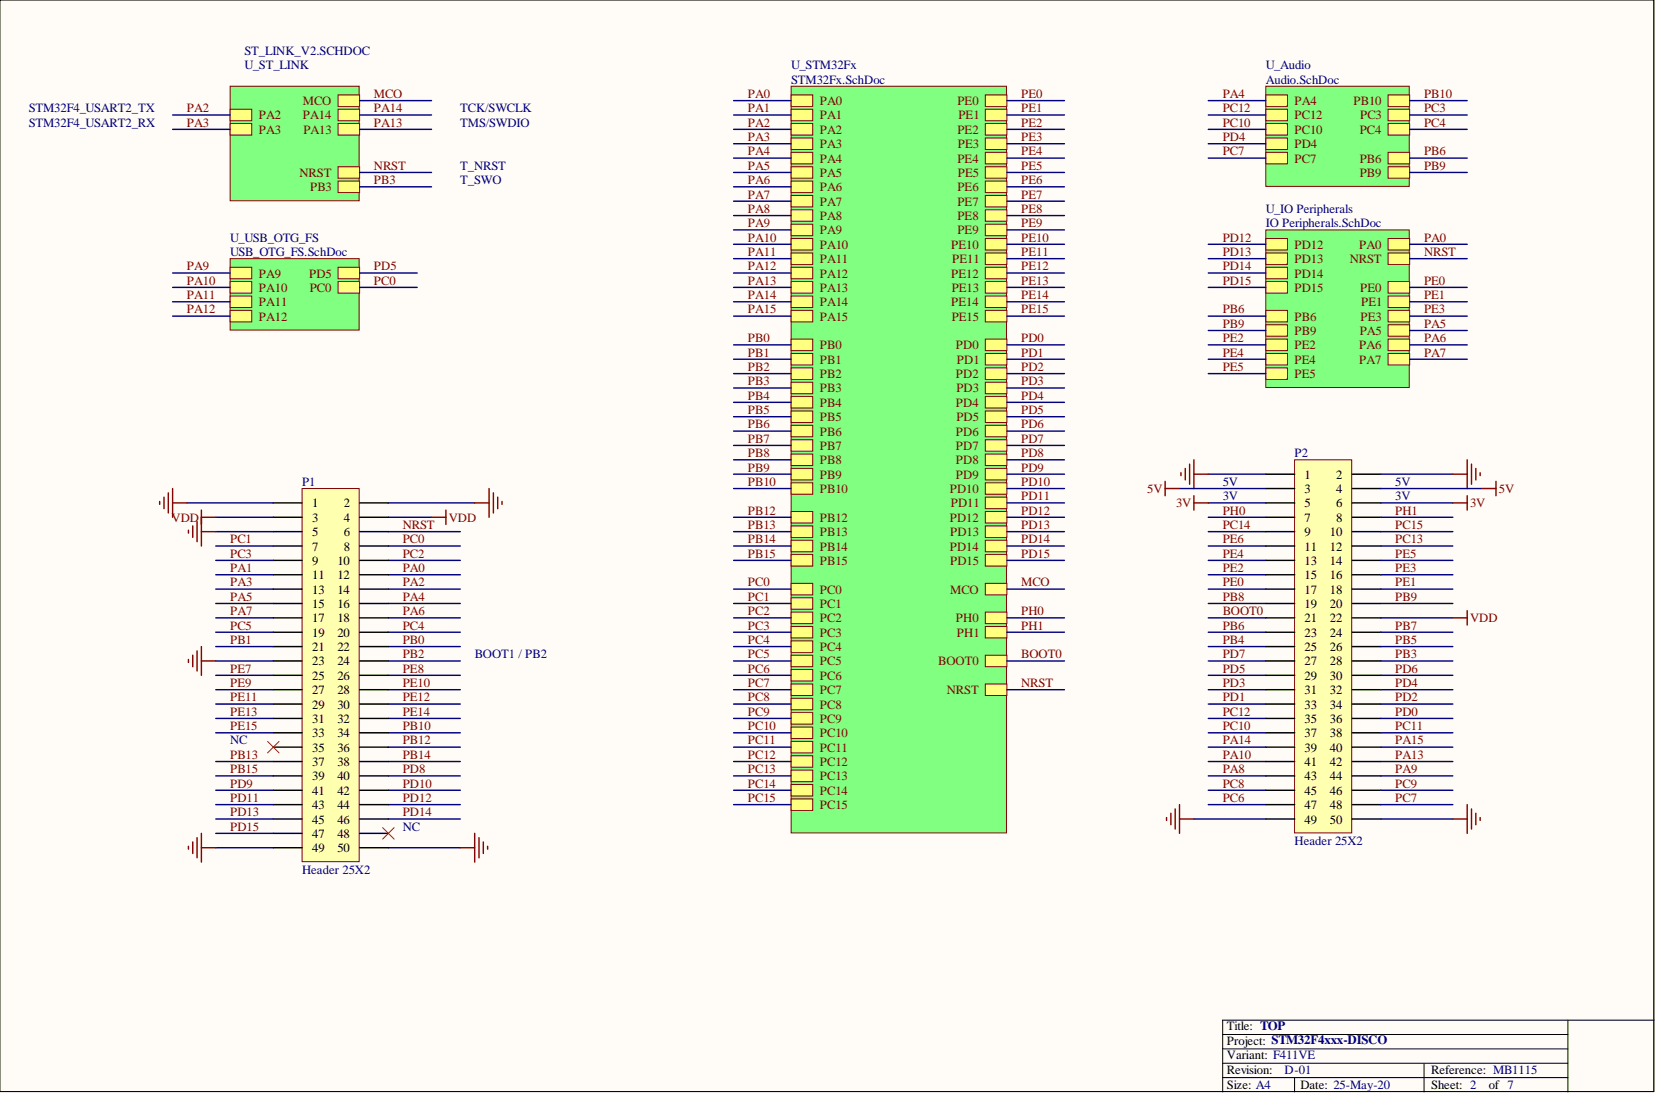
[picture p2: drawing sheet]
<svg xmlns="http://www.w3.org/2000/svg" width="292mm" height="193mm" viewBox="0 0 292 193" stroke-linecap="round" stroke-linejoin="round" font-family="sans-serif">
<defs><g id="words">
<g font-size="2.2" fill="#000080">
<text x="43.1" y="9.7">ST_LINK_V2.SCHDOC</text>
<text x="43.1" y="12.2">U_ST_LINK</text>
<text x="139.5" y="12.2">U_STM32Fx</text>
<text x="139.5" y="14.7">STM32Fx.SchDoc</text>
<text x="223.3" y="12.2">U_Audio</text>
<text x="223.3" y="14.7">Audio.SchDoc</text>
<text x="5.1" y="19.8">STM32F4_USART2_TX</text>
<text x="5.1" y="22.3">STM32F4_USART2_RX</text>
<text x="81.2" y="19.8">TCK/SWCLK</text>
<text x="81.2" y="22.3">TMS/SWDIO</text>
<text x="81.2" y="29.9">T_NRST</text>
<text x="81.2" y="32.5">T_SWO</text>
<text x="223.3" y="37.6">U_IO Peripherals</text>
<text x="223.3" y="40.1">IO Peripherals.SchDoc</text>
<text x="40.6" y="42.6">U_USB_OTG_FS</text>
<text x="40.6" y="45.2">USB_OTG_FS.SchDoc</text>
<text x="228.4" y="80.6">P2</text>
<text x="53.3" y="85.7">P1</text>
<text x="215.7" y="85.7">5V</text>
<text x="215.7" y="88.2">3V</text>
<text x="246.1" y="85.7">5V</text>
<text x="246.1" y="88.2">3V</text>
<text x="83.7" y="116.1">BOOT1 / PB2</text>
<text x="40.6" y="131.3">NC</text>
<text x="71" y="146.5">NC</text>
<text x="228.4" y="149.1">Header 25X2</text>
<text x="53.3" y="154.1">Header 25X2</text>
<text x="226.6" y="189.4">D-01</text>
</g>
<g font-size="2.2" fill="#800000">
<text x="66" y="17.3">MCO</text>
<text x="131.9" y="17.3">PA0</text>
<text x="180.1" y="17.3">PE0</text>
<text x="215.7" y="17.3">PA4</text>
<text x="251.2" y="17.3">PB10</text>
<text x="33" y="22.3">PA3</text>
<text x="33" y="19.8">PA2</text>
<text x="45.7" y="23.6">PA3</text>
<text x="45.7" y="21.1">PA2</text>
<text x="53.4" y="21.1">PA14</text>
<text x="53.4" y="18.5">MCO</text>
<text x="53.5" y="23.6">PA13</text>
<text x="66" y="22.3">PA13</text>
<text x="66" y="19.8">PA14</text>
<text x="131.9" y="19.8">PA1</text>
<text x="131.9" y="22.3">PA2</text>
<text x="144.6" y="21.1">PA1</text>
<text x="144.6" y="23.6">PA2</text>
<text x="144.6" y="18.5">PA0</text>
<text x="168.9" y="18.5">PE0</text>
<text x="168.9" y="23.6">PE2</text>
<text x="169.1" y="21.1">PE1</text>
<text x="180.1" y="19.8">PE1</text>
<text x="180.1" y="22.3">PE2</text>
<text x="215.7" y="19.8">PC12</text>
<text x="215.7" y="22.3">PC10</text>
<text x="228.4" y="18.5">PA4</text>
<text x="228.4" y="21.1">PC12</text>
<text x="228.4" y="23.6">PC10</text>
<text x="238.8" y="18.5">PB10</text>
<text x="239.8" y="23.6">PC4</text>
<text x="239.9" y="21.1">PC3</text>
<text x="251.2" y="19.8">PC3</text>
<text x="251.2" y="22.3">PC4</text>
<text x="66" y="29.9">NRST</text>
<text x="131.9" y="24.9">PA3</text>
<text x="131.9" y="27.4">PA4</text>
<text x="131.9" y="29.9">PA5</text>
<text x="144.6" y="26.1">PA3</text>
<text x="144.6" y="28.7">PA4</text>
<text x="168.9" y="28.7">PE4</text>
<text x="169" y="26.1">PE3</text>
<text x="180.1" y="24.9">PE3</text>
<text x="180.1" y="27.4">PE4</text>
<text x="180.1" y="29.9">PE5</text>
<text x="215.7" y="24.9">PD4</text>
<text x="215.7" y="27.4">PC7</text>
<text x="228.4" y="26.1">PD4</text>
<text x="228.4" y="28.7">PC7</text>
<text x="239.8" y="28.7">PB6</text>
<text x="251.2" y="27.4">PB6</text>
<text x="251.2" y="29.9">PB9</text>
<text x="52.9" y="31.2">NRST</text>
<text x="54.7" y="33.7">PB3</text>
<text x="66" y="32.5">PB3</text>
<text x="131.9" y="32.5">PA6</text>
<text x="131.9" y="35">PA7</text>
<text x="144.6" y="31.2">PA5</text>
<text x="144.6" y="33.7">PA6</text>
<text x="168.9" y="33.7">PE6</text>
<text x="169" y="31.2">PE5</text>
<text x="180.1" y="32.5">PE6</text>
<text x="180.1" y="35">PE7</text>
<text x="239.8" y="31.2">PB9</text>
<text x="131.9" y="37.6">PA8</text>
<text x="131.9" y="40.1">PA9</text>
<text x="144.6" y="36.3">PA7</text>
<text x="144.6" y="38.8">PA8</text>
<text x="144.6" y="41.4">PA9</text>
<text x="168.9" y="36.3">PE7</text>
<text x="168.9" y="38.8">PE8</text>
<text x="168.9" y="41.4">PE9</text>
<text x="180.1" y="37.6">PE8</text>
<text x="180.1" y="40.1">PE9</text>
<text x="33" y="47.7">PA9</text>
<text x="66" y="47.7">PD5</text>
<text x="131.9" y="42.6">PA10</text>
<text x="131.9" y="45.2">PA11</text>
<text x="131.9" y="47.7">PA12</text>
<text x="144.6" y="43.9">PA10</text>
<text x="144.6" y="46.4">PA11</text>
<text x="167.8" y="43.9">PE10</text>
<text x="168" y="46.4">PE11</text>
<text x="180.1" y="42.6">PE10</text>
<text x="180.1" y="45.2">PE11</text>
<text x="180.1" y="47.7">PE12</text>
<text x="215.7" y="42.6">PD12</text>
<text x="215.7" y="45.2">PD13</text>
<text x="215.7" y="47.7">PD14</text>
<text x="228.4" y="43.9">PD12</text>
<text x="228.4" y="46.4">PD13</text>
<text x="238.1" y="46.4">NRST</text>
<text x="239.8" y="43.9">PA0</text>
<text x="251.2" y="42.6">PA0</text>
<text x="251.2" y="45.2">NRST</text>
<text x="33" y="50.2">PA10</text>
<text x="33" y="52.8">PA11</text>
<text x="45.7" y="49">PA9</text>
<text x="45.7" y="51.5">PA10</text>
<text x="54.5" y="49">PD5</text>
<text x="54.6" y="51.5">PC0</text>
<text x="66" y="50.2">PC0</text>
<text x="131.9" y="50.2">PA13</text>
<text x="131.9" y="52.8">PA14</text>
<text x="144.6" y="49">PA12</text>
<text x="144.6" y="51.5">PA13</text>
<text x="167.8" y="49">PE12</text>
<text x="167.9" y="51.5">PE13</text>
<text x="180.1" y="50.2">PE13</text>
<text x="180.1" y="52.8">PE14</text>
<text x="215.7" y="50.2">PD15</text>
<text x="228.4" y="49">PD14</text>
<text x="228.4" y="51.5">PD15</text>
<text x="239.9" y="51.5">PE0</text>
<text x="251.2" y="50.2">PE0</text>
<text x="251.2" y="52.8">PE1</text>
<text x="33" y="55.3">PA12</text>
<text x="45.7" y="54">PA11</text>
<text x="45.7" y="56.6">PA12</text>
<text x="131.9" y="55.3">PA15</text>
<text x="144.6" y="54">PA14</text>
<text x="144.6" y="56.6">PA15</text>
<text x="167.8" y="54">PE14</text>
<text x="167.9" y="56.6">PE15</text>
<text x="180.1" y="55.3">PE15</text>
<text x="215.7" y="55.3">PB6</text>
<text x="215.7" y="57.8">PB9</text>
<text x="228.4" y="56.6">PB6</text>
<text x="228.4" y="59.1">PB9</text>
<text x="239.8" y="59.1">PA5</text>
<text x="240" y="56.6">PE3</text>
<text x="240.1" y="54">PE1</text>
<text x="251.2" y="57.8">PA5</text>
<text x="251.2" y="55.3">PE3</text>
<text x="131.9" y="60.4">PB0</text>
<text x="131.9" y="62.9">PB1</text>
<text x="131.9" y="65.4">PB2</text>
<text x="144.6" y="64.2">PB1</text>
<text x="144.6" y="61.6">PB0</text>
<text x="168.6" y="61.6">PD0</text>
<text x="168.8" y="64.2">PD1</text>
<text x="180.1" y="60.4">PD0</text>
<text x="180.1" y="62.9">PD1</text>
<text x="180.1" y="65.4">PD2</text>
<text x="215.7" y="62.9">PE4</text>
<text x="215.7" y="60.4">PE2</text>
<text x="215.7" y="65.4">PE5</text>
<text x="228.4" y="64.2">PE4</text>
<text x="228.4" y="61.6">PE2</text>
<text x="239.8" y="64.2">PA7</text>
<text x="239.8" y="61.6">PA6</text>
<text x="251.2" y="60.4">PA6</text>
<text x="251.2" y="62.9">PA7</text>
<text x="131.9" y="68">PB3</text>
<text x="131.9" y="70.5">PB4</text>
<text x="144.6" y="66.7">PB2</text>
<text x="144.6" y="69.2">PB3</text>
<text x="144.6" y="71.8">PB4</text>
<text x="168.6" y="66.7">PD2</text>
<text x="168.6" y="71.8">PD4</text>
<text x="168.7" y="69.2">PD3</text>
<text x="180.1" y="68">PD3</text>
<text x="180.1" y="70.5">PD4</text>
<text x="228.4" y="66.7">PE5</text>
<text x="131.9" y="73">PB5</text>
<text x="131.9" y="75.6">PB6</text>
<text x="144.6" y="74.3">PB5</text>
<text x="144.6" y="76.8">PB6</text>
<text x="168.6" y="76.8">PD6</text>
<text x="168.7" y="74.3">PD5</text>
<text x="180.1" y="73">PD5</text>
<text x="180.1" y="75.6">PD6</text>
<text x="131.9" y="78.1">PB7</text>
<text x="131.9" y="80.6">PB8</text>
<text x="131.9" y="83.2">PB9</text>
<text x="144.6" y="79.4">PB7</text>
<text x="144.6" y="81.9">PB8</text>
<text x="168.6" y="79.4">PD7</text>
<text x="168.6" y="81.9">PD8</text>
<text x="180.1" y="78.1">PD7</text>
<text x="180.1" y="80.6">PD8</text>
<text x="180.1" y="83.2">PD9</text>
<text x="131.9" y="85.7">PB10</text>
<text x="144.6" y="84.4">PB9</text>
<text x="144.6" y="87">PB10</text>
<text x="167.5" y="87">PD10</text>
<text x="167.7" y="89.5">PD11</text>
<text x="168.6" y="84.4">PD9</text>
<text x="180.1" y="85.7">PD10</text>
<text x="180.1" y="88.2">PD11</text>
<text x="202.4" y="87">5V</text>
<text x="207.4" y="89.5">3V</text>
<text x="259.3" y="89.5">3V</text>
<text x="264.4" y="87">5V</text>
<text x="30.3" y="92">VDD</text>
<text x="40.6" y="95.8">PC1</text>
<text x="71" y="93.3">NRST</text>
<text x="71" y="95.8">PC0</text>
<text x="79.2" y="92">VDD</text>
<text x="131.9" y="90.8">PB12</text>
<text x="131.9" y="93.3">PB13</text>
<text x="131.9" y="95.8">PB14</text>
<text x="144.6" y="92">PB12</text>
<text x="144.6" y="94.6">PB13</text>
<text x="167.5" y="92">PD12</text>
<text x="167.6" y="94.6">PD13</text>
<text x="180.1" y="90.8">PD12</text>
<text x="180.1" y="93.3">PD13</text>
<text x="180.1" y="95.8">PD14</text>
<text x="215.7" y="95.8">PE6</text>
<text x="215.7" y="93.3">PC14</text>
<text x="215.7" y="90.8">PH0</text>
<text x="246.1" y="93.3">PC15</text>
<text x="246.1" y="90.8">PH1</text>
<text x="246.1" y="95.8">PC13</text>
<text x="40.6" y="100.9">PA1</text>
<text x="40.6" y="98.4">PC3</text>
<text x="71" y="100.9">PA0</text>
<text x="71" y="98.4">PC2</text>
<text x="131.9" y="98.4">PB15</text>
<text x="144.6" y="97.1">PB14</text>
<text x="144.6" y="99.6">PB15</text>
<text x="167.5" y="97.1">PD14</text>
<text x="167.6" y="99.6">PD15</text>
<text x="180.1" y="98.4">PD15</text>
<text x="215.7" y="100.9">PE2</text>
<text x="215.7" y="98.4">PE4</text>
<text x="246.1" y="100.9">PE3</text>
<text x="246.1" y="98.4">PE5</text>
<text x="40.6" y="103.4">PA3</text>
<text x="40.6" y="106">PA5</text>
<text x="71" y="103.4">PA2</text>
<text x="71" y="106">PA4</text>
<text x="131.9" y="103.4">PC0</text>
<text x="131.9" y="106">PC1</text>
<text x="144.6" y="107.2">PC1</text>
<text x="144.6" y="104.7">PC0</text>
<text x="167.6" y="104.7">MCO</text>
<text x="180.1" y="103.4">MCO</text>
<text x="215.7" y="103.4">PE0</text>
<text x="215.7" y="106">PB8</text>
<text x="246.1" y="103.4">PE1</text>
<text x="246.1" y="106">PB9</text>
<text x="40.6" y="108.5">PA7</text>
<text x="40.6" y="113.6">PB1</text>
<text x="40.6" y="111">PC5</text>
<text x="71" y="108.5">PA6</text>
<text x="71" y="113.6">PB0</text>
<text x="71" y="111">PC4</text>
<text x="131.9" y="108.5">PC2</text>
<text x="131.9" y="111">PC3</text>
<text x="131.9" y="113.6">PC4</text>
<text x="144.6" y="109.8">PC2</text>
<text x="144.6" y="112.3">PC3</text>
<text x="168.6" y="109.8">PH0</text>
<text x="168.8" y="112.3">PH1</text>
<text x="180.1" y="108.5">PH0</text>
<text x="180.1" y="111">PH1</text>
<text x="215.7" y="108.5">BOOT0</text>
<text x="215.7" y="113.6">PB4</text>
<text x="215.7" y="111">PB6</text>
<text x="246.1" y="113.6">PB5</text>
<text x="246.1" y="111">PB7</text>
<text x="259.3" y="109.8">VDD</text>
<text x="40.6" y="118.6">PE7</text>
<text x="71" y="118.6">PE8</text>
<text x="71" y="116.1">PB2</text>
<text x="131.9" y="116.1">PC5</text>
<text x="131.9" y="118.6">PC6</text>
<text x="144.6" y="114.8">PC4</text>
<text x="144.6" y="117.4">PC5</text>
<text x="144.6" y="119.9">PC6</text>
<text x="165.5" y="117.4">BOOT0</text>
<text x="180.1" y="116.1">BOOT0</text>
<text x="215.7" y="116.1">PD7</text>
<text x="215.7" y="118.6">PD5</text>
<text x="246.1" y="116.1">PB3</text>
<text x="246.1" y="118.6">PD6</text>
<text x="40.6" y="121.2">PE9</text>
<text x="40.6" y="123.7">PE11</text>
<text x="71" y="121.2">PE10</text>
<text x="71" y="123.7">PE12</text>
<text x="131.9" y="121.2">PC7</text>
<text x="131.9" y="123.7">PC8</text>
<text x="144.6" y="122.4">PC7</text>
<text x="144.6" y="125">PC8</text>
<text x="167" y="122.4">NRST</text>
<text x="180.1" y="121.2">NRST</text>
<text x="215.7" y="123.7">PD1</text>
<text x="215.7" y="121.2">PD3</text>
<text x="246.1" y="123.7">PD2</text>
<text x="246.1" y="121.2">PD4</text>
<text x="40.6" y="126.3">PE13</text>
<text x="40.6" y="128.8">PE15</text>
<text x="71" y="126.3">PE14</text>
<text x="71" y="128.8">PB10</text>
<text x="71" y="131.3">PB12</text>
<text x="131.9" y="126.3">PC9</text>
<text x="131.9" y="128.8">PC10</text>
<text x="131.9" y="131.3">PC11</text>
<text x="144.6" y="127.5">PC9</text>
<text x="144.6" y="130.1">PC10</text>
<text x="215.7" y="131.3">PA14</text>
<text x="215.7" y="128.8">PC10</text>
<text x="215.7" y="126.3">PC12</text>
<text x="246.1" y="131.3">PA15</text>
<text x="246.1" y="128.8">PC11</text>
<text x="246.1" y="126.3">PD0</text>
<text x="40.6" y="133.9">PB13</text>
<text x="40.6" y="136.4">PB15</text>
<text x="71" y="133.9">PB14</text>
<text x="71" y="136.4">PD8</text>
<text x="131.9" y="133.9">PC12</text>
<text x="131.9" y="136.4">PC13</text>
<text x="144.6" y="132.6">PC11</text>
<text x="144.6" y="135.1">PC12</text>
<text x="144.6" y="137.7">PC13</text>
<text x="215.7" y="136.4">PA8</text>
<text x="215.7" y="133.9">PA10</text>
<text x="246.1" y="136.4">PA9</text>
<text x="246.1" y="133.9">PA13</text>
<text x="40.6" y="138.9">PD9</text>
<text x="40.6" y="141.5">PD11</text>
<text x="40.6" y="144">PD13</text>
<text x="71" y="138.9">PD10</text>
<text x="71" y="141.5">PD12</text>
<text x="71" y="144">PD14</text>
<text x="131.9" y="138.9">PC14</text>
<text x="131.9" y="141.5">PC15</text>
<text x="144.6" y="140.2">PC14</text>
<text x="144.6" y="142.7">PC15</text>
<text x="215.7" y="141.5">PC6</text>
<text x="215.7" y="138.9">PC8</text>
<text x="246.1" y="141.5">PC7</text>
<text x="246.1" y="138.9">PC9</text>
<text x="40.6" y="146.5">PD15</text>
</g>
<g font-size="2.2">
<text x="55.1" y="89.5">1</text>
<text x="60.6" y="89.5">2</text>
<text x="230.1" y="84.4">1</text>
<text x="230.1" y="87">3</text>
<text x="230.1" y="89.5">5</text>
<text x="235.7" y="84.4">2</text>
<text x="235.7" y="87">4</text>
<text x="235.7" y="89.5">6</text>
<text x="55.1" y="92">3</text>
<text x="55.1" y="94.6">5</text>
<text x="60.6" y="92">4</text>
<text x="60.6" y="94.6">6</text>
<text x="230.1" y="92">7</text>
<text x="230.1" y="94.6">9</text>
<text x="234.6" y="94.6">10</text>
<text x="235.7" y="92">8</text>
<text x="55.1" y="97.1">7</text>
<text x="55.1" y="99.6">9</text>
<text x="59.5" y="99.6">10</text>
<text x="60.6" y="97.1">8</text>
<text x="230.1" y="97.1">11</text>
<text x="230.1" y="99.6">13</text>
<text x="234.6" y="97.1">12</text>
<text x="234.6" y="99.6">14</text>
<text x="55.1" y="102.2">11</text>
<text x="55.1" y="104.7">13</text>
<text x="55.1" y="107.2">15</text>
<text x="59.5" y="102.2">12</text>
<text x="59.5" y="104.7">14</text>
<text x="59.5" y="107.2">16</text>
<text x="230.1" y="102.2">15</text>
<text x="230.1" y="104.7">17</text>
<text x="230.1" y="107.2">19</text>
<text x="234.6" y="102.2">16</text>
<text x="234.6" y="104.7">18</text>
<text x="234.6" y="107.2">20</text>
<text x="55.1" y="109.8">17</text>
<text x="55.1" y="112.3">19</text>
<text x="59.5" y="109.8">18</text>
<text x="59.5" y="112.3">20</text>
<text x="230.1" y="109.8">21</text>
<text x="230.1" y="112.3">23</text>
<text x="234.6" y="109.8">22</text>
<text x="234.6" y="112.3">24</text>
<text x="55.1" y="114.8">21</text>
<text x="55.1" y="117.4">23</text>
<text x="55.1" y="119.9">25</text>
<text x="59.5" y="114.8">22</text>
<text x="59.5" y="117.4">24</text>
<text x="59.5" y="119.9">26</text>
<text x="230.1" y="114.8">25</text>
<text x="230.1" y="117.4">27</text>
<text x="230.1" y="119.9">29</text>
<text x="234.6" y="114.8">26</text>
<text x="234.6" y="117.4">28</text>
<text x="234.6" y="119.9">30</text>
<text x="55.1" y="122.4">27</text>
<text x="55.1" y="125">29</text>
<text x="59.5" y="122.4">28</text>
<text x="59.5" y="125">30</text>
<text x="230.1" y="122.4">31</text>
<text x="230.1" y="125">33</text>
<text x="234.6" y="122.4">32</text>
<text x="234.6" y="125">34</text>
<text x="55.1" y="127.5">31</text>
<text x="55.1" y="130.1">33</text>
<text x="59.5" y="127.5">32</text>
<text x="59.5" y="130.1">34</text>
<text x="230.1" y="127.5">35</text>
<text x="230.1" y="130.1">37</text>
<text x="234.6" y="127.5">36</text>
<text x="234.6" y="130.1">38</text>
<text x="55.1" y="132.6">35</text>
<text x="55.1" y="135.1">37</text>
<text x="55.1" y="137.7">39</text>
<text x="59.5" y="132.6">36</text>
<text x="59.5" y="135.1">38</text>
<text x="59.5" y="137.7">40</text>
<text x="230.1" y="132.6">39</text>
<text x="230.1" y="135.1">41</text>
<text x="230.1" y="137.7">43</text>
<text x="234.6" y="132.6">40</text>
<text x="234.6" y="135.1">42</text>
<text x="234.6" y="137.7">44</text>
<text x="55.1" y="140.2">41</text>
<text x="55.1" y="142.7">43</text>
<text x="59.5" y="140.2">42</text>
<text x="59.5" y="142.7">44</text>
<text x="230.1" y="140.2">45</text>
<text x="230.1" y="142.7">47</text>
<text x="234.6" y="140.2">46</text>
<text x="234.6" y="142.7">48</text>
<text x="55.1" y="145.3">45</text>
<text x="55.1" y="147.8">47</text>
<text x="59.5" y="145.3">46</text>
<text x="59.5" y="147.8">48</text>
<text x="230.1" y="145.3">49</text>
<text x="234.6" y="145.3">50</text>
<text x="55.1" y="150.3">49</text>
<text x="59.5" y="150.3">50</text>
<text x="216.4" y="181.8">Title: TOP</text>
<text x="216.4" y="184.3">Project: STM32F4xxx-DISCO</text>
<text x="216.4" y="189.4">Revision:</text>
<text x="216.4" y="186.8">Variant: F411VE</text>
<text x="252.5" y="189.4">Reference: MB1115</text>
<text x="216.4" y="192.1">Size: A4</text>
<text x="229.4" y="192.1">Date: 25-May-20</text>
<text x="252.5" y="192.1">Sheet: 2</text>
<text x="262.6" y="192.1">of 7</text>
</g>
</g></defs>
<path d="M0 0h291.7v192.5h-291.7z" fill="#fffcf8" stroke="#000" stroke-width=".18"/>
<path d="M276.6 179.9v12.7M291.8 179.9h-76.1v12.7M215.7 182.5h60.9M215.7 185h60.9M215.7 190.1h60.9M215.7 187.5h60.9M228.4 190.1v2.5M251.2 187.5v5.1" fill="none" stroke="#000" stroke-width=".18"/>
<path d="M40.6 15.2h22.8v20.2h-22.8z" fill="#80ff80" stroke="#800000" stroke-width=".18"/>
<path d="M59.6 21.8h3.8v2h-3.8z" fill-rule="evenodd" fill="#ffff80"/>
<path d="M59.6 21.8h3.8v2h-3.8z" fill="none" stroke="#800000" stroke-width=".18"/>
<path d="M59.6 19.3h3.8v2h-3.8z" fill-rule="evenodd" fill="#ffff80"/>
<path d="M59.6 19.3h3.8v2h-3.8z" fill="none" stroke="#800000" stroke-width=".18"/>
<path d="M59.6 29.4h3.8v2h-3.8z" fill-rule="evenodd" fill="#ffff80"/>
<path d="M59.6 29.4h3.8v2h-3.8z" fill="none" stroke="#800000" stroke-width=".18"/>
<path d="M59.6 31.9h3.8v2.1h-3.8z" fill-rule="evenodd" fill="#ffff80"/>
<path d="M59.6 31.9h3.8v2.1h-3.8z" fill="none" stroke="#800000" stroke-width=".18"/>
<path d="M59.6 16.7h3.8v2.1h-3.8z" fill-rule="evenodd" fill="#ffff80"/>
<path d="M59.6 16.7h3.8v2.1h-3.8z" fill="none" stroke="#800000" stroke-width=".18"/>
<path d="M40.6 21.8h3.8v2h-3.8z" fill-rule="evenodd" fill="#ffff80"/>
<path d="M40.6 21.8h3.8v2h-3.8z" fill="none" stroke="#800000" stroke-width=".18"/>
<path d="M40.6 19.3h3.8v2h-3.8z" fill-rule="evenodd" fill="#ffff80"/>
<path d="M40.6 19.3h3.8v2h-3.8z" fill="none" stroke="#800000" stroke-width=".18"/>
<g fill="none" stroke="#000080" stroke-width=".25">
<path d="M63.4 17.7h12.7M63.4 22.8h12.7M63.4 20.3h12.7M63.4 30.4h12.7M63.4 33h12.7M68.5 93.8h12.7M68.5 98.8h12.7M68.5 96.3h12.7M68.5 88.7h15.2M68.5 91.2h7.6M208.1 86.2h15.2M213.1 93.8h10.2"/>
<path d="M213.1 98.8h10.2M213.1 96.3h10.2M213.1 88.7h10.2M213.1 91.2h10.2M213.1 83.6h10.2M68.5 109h12.7M68.5 111.5h12.7M68.5 114.1h12.7M68.5 116.6h12.7M68.5 119.1h12.7M68.5 101.4h12.7M68.5 103.9h12.7"/>
<path d="M68.5 106.4h12.7M213.1 109h10.2M213.1 111.5h10.2M213.1 114.1h10.2M213.1 116.6h10.2M213.1 119.1h10.2M213.1 101.4h10.2M213.1 103.9h10.2M213.1 106.4h10.2M68.5 139.4h12.7M68.5 126.7h12.7M68.5 124.2h12.7"/>
<path d="M68.5 121.7h12.7M68.5 136.9h12.7M68.5 129.3h12.7M68.5 131.8h12.7M68.5 134.3h12.7M213.1 139.4h10.2M213.1 126.7h10.2M213.1 124.2h10.2M213.1 121.7h10.2M213.1 136.9h10.2M213.1 129.3h10.2M213.1 131.8h10.2"/>
<path d="M213.1 134.3h10.2M68.5 149.5h12.7M68.5 141.9h12.7M68.5 144.5h12.7M210.6 144.5h12.7M213.1 141.9h10.2"/>
</g>
<g fill="none" stroke="#800000" stroke-width=".25">
<path d="M76.1 91.2h2.6M78.7 90v2.5M83.7 88.7h2.6M86.3 86.2v5M87 86.9v3.6M87.8 87.7v2M88.5 88.5v.5M208.3 83.4v.5M209.1 82.6v2.1M209.8 81.9v3.5M210.6 81.1v5.1M210.6 83.6h2.5"/>
<path d="M81.2 149.5h2.5M83.7 147v5.1M84.5 147.8v3.5M85.3 148.5v2M86 149.3v.5M205.8 144.2v.5M206.5 143.4v2.1M207.3 142.7v3.5M208.1 141.9v5.1M208.1 144.5h2.5"/>
</g>
<path d="M53.3 86.2h10.1v65.8h-10.1z" fill="#ffffb0" stroke="#800000" stroke-width=".18"/>
<g fill="none" stroke="#000" stroke-width=".25">
<path d="M48.2 88.7h5.1M48.2 91.2h5.1M48.2 93.8h5.1M48.2 96.3h5.1M48.2 98.8h5.1M63.4 88.7h5.1M63.4 91.2h5.1M63.4 93.8h5.1M63.4 96.3h5.1M63.4 98.8h5.1M48.2 101.4h5.1M48.2 103.9h5.1"/>
<path d="M48.2 106.4h5.1M48.2 109h5.1M48.2 111.5h5.1M48.2 114.1h5.1M48.2 116.6h5.1M48.2 119.1h5.1M63.4 101.4h5.1M63.4 103.9h5.1M63.4 106.4h5.1M63.4 109h5.1M63.4 111.5h5.1M63.4 114.1h5.1"/>
<path d="M63.4 116.6h5.1M63.4 119.1h5.1M48.2 121.7h5.1M48.2 124.2h5.1M48.2 126.7h5.1M48.2 129.3h5.1M48.2 131.8h5.1M48.2 134.3h5.1M48.2 136.9h5.1M48.2 139.4h5.1M63.4 121.7h5.1M63.4 124.2h5.1"/>
<path d="M63.4 126.7h5.1M63.4 129.3h5.1M63.4 131.8h5.1M63.4 134.3h5.1M63.4 136.9h5.1M63.4 139.4h5.1M48.2 141.9h5.1M48.2 144.5h5.1M48.2 147h5.1M48.2 149.5h5.1M63.4 141.9h5.1M63.4 144.5h5.1"/>
<path d="M63.4 147h5.1M63.4 149.5h5.1"/>
</g>
<path d="M228.4 81.1h10v65.8h-10z" fill="#ffffb0" stroke="#800000" stroke-width=".18"/>
<g fill="none" stroke="#000" stroke-width=".25">
<path d="M223.3 83.6h5.1M223.3 86.2h5.1M223.3 88.7h5.1M223.3 91.2h5.1M223.3 93.8h5.1M223.3 96.3h5.1M223.3 98.8h5.1M238.5 83.6h5.1M238.5 86.2h5.1M238.5 88.7h5.1M238.5 91.2h5.1M238.5 93.8h5.1"/>
<path d="M238.5 96.3h5.1M238.5 98.8h5.1M223.3 101.4h5.1M223.3 103.9h5.1M223.3 106.4h5.1M223.3 109h5.1M223.3 111.5h5.1M223.3 114.1h5.1M223.3 116.6h5.1M223.3 119.1h5.1M238.5 101.4h5.1M238.5 103.9h5.1"/>
<path d="M238.5 106.4h5.1M238.5 109h5.1M238.5 111.5h5.1M238.5 114.1h5.1M238.5 116.6h5.1M238.5 119.1h5.1M223.3 121.7h5.1M223.3 124.2h5.1M223.3 126.7h5.1M223.3 129.3h5.1M223.3 131.8h5.1M223.3 134.3h5.1"/>
<path d="M223.3 136.9h5.1M223.3 139.4h5.1M238.5 121.7h5.1M238.5 124.2h5.1M238.5 126.7h5.1M238.5 129.3h5.1M238.5 131.8h5.1M238.5 134.3h5.1M238.5 136.9h5.1M238.5 139.4h5.1M223.3 141.9h5.1M223.3 144.5h5.1"/>
<path d="M238.5 141.9h5.1M238.5 144.5h5.1"/>
</g>
<path d="M223.3 15.2h25.3v17.7h-25.3z" fill="#80ff80" stroke="#800000" stroke-width=".18"/>
<path d="M223.3 16.7h3.8v2.1h-3.8z" fill-rule="evenodd" fill="#ffff80"/>
<path d="M223.3 16.7h3.8v2.1h-3.8z" fill="none" stroke="#800000" stroke-width=".18"/>
<path d="M223.3 19.3h3.8v2h-3.8z" fill-rule="evenodd" fill="#ffff80"/>
<path d="M223.3 19.3h3.8v2h-3.8z" fill="none" stroke="#800000" stroke-width=".18"/>
<path d="M223.3 21.8h3.8v2h-3.8z" fill-rule="evenodd" fill="#ffff80"/>
<path d="M223.3 21.8h3.8v2h-3.8z" fill="none" stroke="#800000" stroke-width=".18"/>
<path d="M223.3 24.3h3.8v2.1h-3.8z" fill-rule="evenodd" fill="#ffff80"/>
<path d="M223.3 24.3h3.8v2.1h-3.8z" fill="none" stroke="#800000" stroke-width=".18"/>
<path d="M223.3 26.9h3.8v2h-3.8z" fill-rule="evenodd" fill="#ffff80"/>
<path d="M223.3 26.9h3.8v2h-3.8z" fill="none" stroke="#800000" stroke-width=".18"/>
<path d="M244.8 19.3h3.8v2h-3.8z" fill-rule="evenodd" fill="#ffff80"/>
<path d="M244.8 19.3h3.8v2h-3.8z" fill="none" stroke="#800000" stroke-width=".18"/>
<path d="M244.8 16.7h3.8v2.1h-3.8z" fill-rule="evenodd" fill="#ffff80"/>
<path d="M244.8 16.7h3.8v2.1h-3.8z" fill="none" stroke="#800000" stroke-width=".18"/>
<path d="M244.8 21.8h3.8v2h-3.8z" fill-rule="evenodd" fill="#ffff80"/>
<path d="M244.8 21.8h3.8v2h-3.8z" fill="none" stroke="#800000" stroke-width=".18"/>
<path d="M244.8 26.9h3.8v2h-3.8z" fill-rule="evenodd" fill="#ffff80"/>
<path d="M244.8 26.9h3.8v2h-3.8z" fill="none" stroke="#800000" stroke-width=".18"/>
<path d="M244.8 29.4h3.8v2h-3.8z" fill-rule="evenodd" fill="#ffff80"/>
<path d="M244.8 29.4h3.8v2h-3.8z" fill="none" stroke="#800000" stroke-width=".18"/>
<path d="M223.3 40.6h25.3v27.8h-25.3z" fill="#80ff80" stroke="#800000" stroke-width=".18"/>
<path d="M244.8 42.1h3.8v2h-3.8z" fill-rule="evenodd" fill="#ffff80"/>
<path d="M244.8 42.1h3.8v2h-3.8z" fill="none" stroke="#800000" stroke-width=".18"/>
<path d="M244.8 44.6h3.8v2h-3.8z" fill-rule="evenodd" fill="#ffff80"/>
<path d="M244.8 44.6h3.8v2h-3.8z" fill="none" stroke="#800000" stroke-width=".18"/>
<path d="M244.8 49.7h3.8v2h-3.8z" fill-rule="evenodd" fill="#ffff80"/>
<path d="M244.8 49.7h3.8v2h-3.8z" fill="none" stroke="#800000" stroke-width=".18"/>
<path d="M244.8 52.2h3.8v2h-3.8z" fill-rule="evenodd" fill="#ffff80"/>
<path d="M244.8 52.2h3.8v2h-3.8z" fill="none" stroke="#800000" stroke-width=".18"/>
<path d="M244.8 54.7h3.8v2.1h-3.8z" fill-rule="evenodd" fill="#ffff80"/>
<path d="M244.8 54.7h3.8v2.1h-3.8z" fill="none" stroke="#800000" stroke-width=".18"/>
<path d="M244.8 57.3h3.8v2h-3.8z" fill-rule="evenodd" fill="#ffff80"/>
<path d="M244.8 57.3h3.8v2h-3.8z" fill="none" stroke="#800000" stroke-width=".18"/>
<path d="M244.8 62.4h3.8v2h-3.8z" fill-rule="evenodd" fill="#ffff80"/>
<path d="M244.8 62.4h3.8v2h-3.8z" fill="none" stroke="#800000" stroke-width=".18"/>
<path d="M244.8 59.8h3.8v2h-3.8z" fill-rule="evenodd" fill="#ffff80"/>
<path d="M244.8 59.8h3.8v2h-3.8z" fill="none" stroke="#800000" stroke-width=".18"/>
<path d="M223.3 62.4h3.8v2h-3.8z" fill-rule="evenodd" fill="#ffff80"/>
<path d="M223.3 62.4h3.8v2h-3.8z" fill="none" stroke="#800000" stroke-width=".18"/>
<path d="M223.3 64.9h3.8v2h-3.8z" fill-rule="evenodd" fill="#ffff80"/>
<path d="M223.3 64.9h3.8v2h-3.8z" fill="none" stroke="#800000" stroke-width=".18"/>
<path d="M223.3 59.8h3.8v2h-3.8z" fill-rule="evenodd" fill="#ffff80"/>
<path d="M223.3 59.8h3.8v2h-3.8z" fill="none" stroke="#800000" stroke-width=".18"/>
<path d="M223.3 54.7h3.8v2.1h-3.8z" fill-rule="evenodd" fill="#ffff80"/>
<path d="M223.3 54.7h3.8v2.1h-3.8z" fill="none" stroke="#800000" stroke-width=".18"/>
<path d="M223.3 57.3h3.8v2h-3.8z" fill-rule="evenodd" fill="#ffff80"/>
<path d="M223.3 57.3h3.8v2h-3.8z" fill="none" stroke="#800000" stroke-width=".18"/>
<path d="M223.3 42.1h3.8v2h-3.8z" fill-rule="evenodd" fill="#ffff80"/>
<path d="M223.3 42.1h3.8v2h-3.8z" fill="none" stroke="#800000" stroke-width=".18"/>
<path d="M223.3 44.6h3.8v2h-3.8z" fill-rule="evenodd" fill="#ffff80"/>
<path d="M223.3 44.6h3.8v2h-3.8z" fill="none" stroke="#800000" stroke-width=".18"/>
<path d="M223.3 47.1h3.8v2.1h-3.8z" fill-rule="evenodd" fill="#ffff80"/>
<path d="M223.3 47.1h3.8v2.1h-3.8z" fill="none" stroke="#800000" stroke-width=".18"/>
<path d="M223.3 49.7h3.8v2h-3.8z" fill-rule="evenodd" fill="#ffff80"/>
<path d="M223.3 49.7h3.8v2h-3.8z" fill="none" stroke="#800000" stroke-width=".18"/>
<path d="M139.5 15.2h38v131.7h-38z" fill="#80ff80" stroke="#800000" stroke-width=".18"/>
<path d="M173.8 64.9h3.8v2h-3.8z" fill-rule="evenodd" fill="#ffff80"/>
<path d="M173.8 64.9h3.8v2h-3.8z" fill="none" stroke="#800000" stroke-width=".18"/>
<path d="M173.8 115.6h3.8v2h-3.8z" fill-rule="evenodd" fill="#ffff80"/>
<path d="M173.8 115.6h3.8v2h-3.8z" fill="none" stroke="#800000" stroke-width=".18"/>
<path d="M173.8 110.5h3.8v2h-3.8z" fill-rule="evenodd" fill="#ffff80"/>
<path d="M173.8 110.5h3.8v2h-3.8z" fill="none" stroke="#800000" stroke-width=".18"/>
<path d="M173.8 108h3.8v2h-3.8z" fill-rule="evenodd" fill="#ffff80"/>
<path d="M173.8 108h3.8v2h-3.8z" fill="none" stroke="#800000" stroke-width=".18"/>
<path d="M173.8 120.6h3.8v2.1h-3.8z" fill-rule="evenodd" fill="#ffff80"/>
<path d="M173.8 120.6h3.8v2.1h-3.8z" fill="none" stroke="#800000" stroke-width=".18"/>
<path d="M173.8 16.7h3.8v2.1h-3.8z" fill-rule="evenodd" fill="#ffff80"/>
<path d="M173.8 16.7h3.8v2.1h-3.8z" fill="none" stroke="#800000" stroke-width=".18"/>
<path d="M173.8 19.3h3.8v2h-3.8z" fill-rule="evenodd" fill="#ffff80"/>
<path d="M173.8 19.3h3.8v2h-3.8z" fill="none" stroke="#800000" stroke-width=".18"/>
<path d="M173.8 21.8h3.8v2h-3.8z" fill-rule="evenodd" fill="#ffff80"/>
<path d="M173.8 21.8h3.8v2h-3.8z" fill="none" stroke="#800000" stroke-width=".18"/>
<path d="M173.8 24.3h3.8v2.1h-3.8z" fill-rule="evenodd" fill="#ffff80"/>
<path d="M173.8 24.3h3.8v2.1h-3.8z" fill="none" stroke="#800000" stroke-width=".18"/>
<path d="M173.8 26.9h3.8v2h-3.8z" fill-rule="evenodd" fill="#ffff80"/>
<path d="M173.8 26.9h3.8v2h-3.8z" fill="none" stroke="#800000" stroke-width=".18"/>
<path d="M173.8 29.4h3.8v2h-3.8z" fill-rule="evenodd" fill="#ffff80"/>
<path d="M173.8 29.4h3.8v2h-3.8z" fill="none" stroke="#800000" stroke-width=".18"/>
<path d="M173.8 31.9h3.8v2.1h-3.8z" fill-rule="evenodd" fill="#ffff80"/>
<path d="M173.8 31.9h3.8v2.1h-3.8z" fill="none" stroke="#800000" stroke-width=".18"/>
<path d="M173.8 34.5h3.8v2h-3.8z" fill-rule="evenodd" fill="#ffff80"/>
<path d="M173.8 34.5h3.8v2h-3.8z" fill="none" stroke="#800000" stroke-width=".18"/>
<path d="M173.8 37h3.8v2h-3.8z" fill-rule="evenodd" fill="#ffff80"/>
<path d="M173.8 37h3.8v2h-3.8z" fill="none" stroke="#800000" stroke-width=".18"/>
<path d="M173.8 39.5h3.8v2.1h-3.8z" fill-rule="evenodd" fill="#ffff80"/>
<path d="M173.8 39.5h3.8v2.1h-3.8z" fill="none" stroke="#800000" stroke-width=".18"/>
<path d="M173.8 42.1h3.8v2h-3.8z" fill-rule="evenodd" fill="#ffff80"/>
<path d="M173.8 42.1h3.8v2h-3.8z" fill="none" stroke="#800000" stroke-width=".18"/>
<path d="M173.8 44.6h3.8v2h-3.8z" fill-rule="evenodd" fill="#ffff80"/>
<path d="M173.8 44.6h3.8v2h-3.8z" fill="none" stroke="#800000" stroke-width=".18"/>
<path d="M173.8 47.1h3.8v2.1h-3.8z" fill-rule="evenodd" fill="#ffff80"/>
<path d="M173.8 47.1h3.8v2.1h-3.8z" fill="none" stroke="#800000" stroke-width=".18"/>
<path d="M173.8 49.7h3.8v2h-3.8z" fill-rule="evenodd" fill="#ffff80"/>
<path d="M173.8 49.7h3.8v2h-3.8z" fill="none" stroke="#800000" stroke-width=".18"/>
<path d="M173.8 52.2h3.8v2h-3.8z" fill-rule="evenodd" fill="#ffff80"/>
<path d="M173.8 52.2h3.8v2h-3.8z" fill="none" stroke="#800000" stroke-width=".18"/>
<path d="M173.8 54.7h3.8v2.1h-3.8z" fill-rule="evenodd" fill="#ffff80"/>
<path d="M173.8 54.7h3.8v2.1h-3.8z" fill="none" stroke="#800000" stroke-width=".18"/>
<path d="M173.8 59.8h3.8v2h-3.8z" fill-rule="evenodd" fill="#ffff80"/>
<path d="M173.8 59.8h3.8v2h-3.8z" fill="none" stroke="#800000" stroke-width=".18"/>
<path d="M173.8 62.4h3.8v2h-3.8z" fill-rule="evenodd" fill="#ffff80"/>
<path d="M173.8 62.4h3.8v2h-3.8z" fill="none" stroke="#800000" stroke-width=".18"/>
<path d="M173.8 67.4h3.8v2h-3.8z" fill-rule="evenodd" fill="#ffff80"/>
<path d="M173.8 67.4h3.8v2h-3.8z" fill="none" stroke="#800000" stroke-width=".18"/>
<path d="M173.8 70h3.8v2h-3.8z" fill-rule="evenodd" fill="#ffff80"/>
<path d="M173.8 70h3.8v2h-3.8z" fill="none" stroke="#800000" stroke-width=".18"/>
<path d="M173.8 72.5h3.8v2h-3.8z" fill-rule="evenodd" fill="#ffff80"/>
<path d="M173.8 72.5h3.8v2h-3.8z" fill="none" stroke="#800000" stroke-width=".18"/>
<path d="M173.8 75h3.8v2.1h-3.8z" fill-rule="evenodd" fill="#ffff80"/>
<path d="M173.8 75h3.8v2.1h-3.8z" fill="none" stroke="#800000" stroke-width=".18"/>
<path d="M173.8 77.6h3.8v2h-3.8z" fill-rule="evenodd" fill="#ffff80"/>
<path d="M173.8 77.6h3.8v2h-3.8z" fill="none" stroke="#800000" stroke-width=".18"/>
<path d="M173.8 80.1h3.8v2h-3.8z" fill-rule="evenodd" fill="#ffff80"/>
<path d="M173.8 80.1h3.8v2h-3.8z" fill="none" stroke="#800000" stroke-width=".18"/>
<path d="M173.8 82.6h3.8v2.1h-3.8z" fill-rule="evenodd" fill="#ffff80"/>
<path d="M173.8 82.6h3.8v2.1h-3.8z" fill="none" stroke="#800000" stroke-width=".18"/>
<path d="M173.8 85.2h3.8v2h-3.8z" fill-rule="evenodd" fill="#ffff80"/>
<path d="M173.8 85.2h3.8v2h-3.8z" fill="none" stroke="#800000" stroke-width=".18"/>
<path d="M173.8 87.7h3.8v2h-3.8z" fill-rule="evenodd" fill="#ffff80"/>
<path d="M173.8 87.7h3.8v2h-3.8z" fill="none" stroke="#800000" stroke-width=".18"/>
<path d="M173.8 90.2h3.8v2.1h-3.8z" fill-rule="evenodd" fill="#ffff80"/>
<path d="M173.8 90.2h3.8v2.1h-3.8z" fill="none" stroke="#800000" stroke-width=".18"/>
<path d="M173.8 92.8h3.8v2h-3.8z" fill-rule="evenodd" fill="#ffff80"/>
<path d="M173.8 92.8h3.8v2h-3.8z" fill="none" stroke="#800000" stroke-width=".18"/>
<path d="M173.8 95.3h3.8v2h-3.8z" fill-rule="evenodd" fill="#ffff80"/>
<path d="M173.8 95.3h3.8v2h-3.8z" fill="none" stroke="#800000" stroke-width=".18"/>
<path d="M173.8 97.8h3.8v2.1h-3.8z" fill-rule="evenodd" fill="#ffff80"/>
<path d="M173.8 97.8h3.8v2.1h-3.8z" fill="none" stroke="#800000" stroke-width=".18"/>
<path d="M173.8 102.9h3.8v2h-3.8z" fill-rule="evenodd" fill="#ffff80"/>
<path d="M173.8 102.9h3.8v2h-3.8z" fill="none" stroke="#800000" stroke-width=".18"/>
<path d="M139.5 19.3h3.9v2h-3.9z" fill-rule="evenodd" fill="#ffff80"/>
<path d="M139.5 19.3h3.9v2h-3.9z" fill="none" stroke="#800000" stroke-width=".18"/>
<path d="M139.5 21.8h3.9v2h-3.9z" fill-rule="evenodd" fill="#ffff80"/>
<path d="M139.5 21.8h3.9v2h-3.9z" fill="none" stroke="#800000" stroke-width=".18"/>
<path d="M139.5 24.3h3.9v2.1h-3.9z" fill-rule="evenodd" fill="#ffff80"/>
<path d="M139.5 24.3h3.9v2.1h-3.9z" fill="none" stroke="#800000" stroke-width=".18"/>
<path d="M139.5 26.9h3.9v2h-3.9z" fill-rule="evenodd" fill="#ffff80"/>
<path d="M139.5 26.9h3.9v2h-3.9z" fill="none" stroke="#800000" stroke-width=".18"/>
<path d="M139.5 29.4h3.9v2h-3.9z" fill-rule="evenodd" fill="#ffff80"/>
<path d="M139.5 29.4h3.9v2h-3.9z" fill="none" stroke="#800000" stroke-width=".18"/>
<path d="M139.5 31.9h3.9v2.1h-3.9z" fill-rule="evenodd" fill="#ffff80"/>
<path d="M139.5 31.9h3.9v2.1h-3.9z" fill="none" stroke="#800000" stroke-width=".18"/>
<path d="M139.5 34.5h3.9v2h-3.9z" fill-rule="evenodd" fill="#ffff80"/>
<path d="M139.5 34.5h3.9v2h-3.9z" fill="none" stroke="#800000" stroke-width=".18"/>
<path d="M139.5 37h3.9v2h-3.9z" fill-rule="evenodd" fill="#ffff80"/>
<path d="M139.5 37h3.9v2h-3.9z" fill="none" stroke="#800000" stroke-width=".18"/>
<path d="M139.5 39.5h3.9v2.1h-3.9z" fill-rule="evenodd" fill="#ffff80"/>
<path d="M139.5 39.5h3.9v2.1h-3.9z" fill="none" stroke="#800000" stroke-width=".18"/>
<path d="M139.5 42.1h3.9v2h-3.9z" fill-rule="evenodd" fill="#ffff80"/>
<path d="M139.5 42.1h3.9v2h-3.9z" fill="none" stroke="#800000" stroke-width=".18"/>
<path d="M139.5 44.6h3.9v2h-3.9z" fill-rule="evenodd" fill="#ffff80"/>
<path d="M139.5 44.6h3.9v2h-3.9z" fill="none" stroke="#800000" stroke-width=".18"/>
<path d="M139.5 47.1h3.9v2.1h-3.9z" fill-rule="evenodd" fill="#ffff80"/>
<path d="M139.5 47.1h3.9v2.1h-3.9z" fill="none" stroke="#800000" stroke-width=".18"/>
<path d="M139.5 49.7h3.9v2h-3.9z" fill-rule="evenodd" fill="#ffff80"/>
<path d="M139.5 49.7h3.9v2h-3.9z" fill="none" stroke="#800000" stroke-width=".18"/>
<path d="M139.5 52.2h3.9v2h-3.9z" fill-rule="evenodd" fill="#ffff80"/>
<path d="M139.5 52.2h3.9v2h-3.9z" fill="none" stroke="#800000" stroke-width=".18"/>
<path d="M139.5 54.7h3.9v2.1h-3.9z" fill-rule="evenodd" fill="#ffff80"/>
<path d="M139.5 54.7h3.9v2.1h-3.9z" fill="none" stroke="#800000" stroke-width=".18"/>
<path d="M139.5 62.4h3.9v2h-3.9z" fill-rule="evenodd" fill="#ffff80"/>
<path d="M139.5 62.4h3.9v2h-3.9z" fill="none" stroke="#800000" stroke-width=".18"/>
<path d="M139.5 64.9h3.9v2h-3.9z" fill-rule="evenodd" fill="#ffff80"/>
<path d="M139.5 64.9h3.9v2h-3.9z" fill="none" stroke="#800000" stroke-width=".18"/>
<path d="M139.5 67.4h3.9v2h-3.9z" fill-rule="evenodd" fill="#ffff80"/>
<path d="M139.5 67.4h3.9v2h-3.9z" fill="none" stroke="#800000" stroke-width=".18"/>
<path d="M139.5 70h3.9v2h-3.9z" fill-rule="evenodd" fill="#ffff80"/>
<path d="M139.5 70h3.9v2h-3.9z" fill="none" stroke="#800000" stroke-width=".18"/>
<path d="M139.5 72.5h3.9v2h-3.9z" fill-rule="evenodd" fill="#ffff80"/>
<path d="M139.5 72.5h3.9v2h-3.9z" fill="none" stroke="#800000" stroke-width=".18"/>
<path d="M139.5 75h3.9v2.1h-3.9z" fill-rule="evenodd" fill="#ffff80"/>
<path d="M139.5 75h3.9v2.1h-3.9z" fill="none" stroke="#800000" stroke-width=".18"/>
<path d="M139.5 77.6h3.9v2h-3.9z" fill-rule="evenodd" fill="#ffff80"/>
<path d="M139.5 77.6h3.9v2h-3.9z" fill="none" stroke="#800000" stroke-width=".18"/>
<path d="M139.5 80.1h3.9v2h-3.9z" fill-rule="evenodd" fill="#ffff80"/>
<path d="M139.5 80.1h3.9v2h-3.9z" fill="none" stroke="#800000" stroke-width=".18"/>
<path d="M139.5 82.6h3.9v2.1h-3.9z" fill-rule="evenodd" fill="#ffff80"/>
<path d="M139.5 82.6h3.9v2.1h-3.9z" fill="none" stroke="#800000" stroke-width=".18"/>
<path d="M139.5 85.2h3.9v2h-3.9z" fill-rule="evenodd" fill="#ffff80"/>
<path d="M139.5 85.2h3.9v2h-3.9z" fill="none" stroke="#800000" stroke-width=".18"/>
<path d="M139.5 90.2h3.9v2.1h-3.9z" fill-rule="evenodd" fill="#ffff80"/>
<path d="M139.5 90.2h3.9v2.1h-3.9z" fill="none" stroke="#800000" stroke-width=".18"/>
<path d="M139.5 92.8h3.9v2h-3.9z" fill-rule="evenodd" fill="#ffff80"/>
<path d="M139.5 92.8h3.9v2h-3.9z" fill="none" stroke="#800000" stroke-width=".18"/>
<path d="M139.5 95.3h3.9v2h-3.9z" fill-rule="evenodd" fill="#ffff80"/>
<path d="M139.5 95.3h3.9v2h-3.9z" fill="none" stroke="#800000" stroke-width=".18"/>
<path d="M139.5 97.8h3.9v2.1h-3.9z" fill-rule="evenodd" fill="#ffff80"/>
<path d="M139.5 97.8h3.9v2.1h-3.9z" fill="none" stroke="#800000" stroke-width=".18"/>
<path d="M139.5 105.4h3.9v2.1h-3.9z" fill-rule="evenodd" fill="#ffff80"/>
<path d="M139.5 105.4h3.9v2.1h-3.9z" fill="none" stroke="#800000" stroke-width=".18"/>
<path d="M139.5 108h3.9v2h-3.9z" fill-rule="evenodd" fill="#ffff80"/>
<path d="M139.5 108h3.9v2h-3.9z" fill="none" stroke="#800000" stroke-width=".18"/>
<path d="M139.5 110.5h3.9v2h-3.9z" fill-rule="evenodd" fill="#ffff80"/>
<path d="M139.5 110.5h3.9v2h-3.9z" fill="none" stroke="#800000" stroke-width=".18"/>
<path d="M139.5 113h3.9v2.1h-3.9z" fill-rule="evenodd" fill="#ffff80"/>
<path d="M139.5 113h3.9v2.1h-3.9z" fill="none" stroke="#800000" stroke-width=".18"/>
<path d="M139.5 115.6h3.9v2h-3.9z" fill-rule="evenodd" fill="#ffff80"/>
<path d="M139.5 115.6h3.9v2h-3.9z" fill="none" stroke="#800000" stroke-width=".18"/>
<path d="M139.5 118.1h3.9v2h-3.9z" fill-rule="evenodd" fill="#ffff80"/>
<path d="M139.5 118.1h3.9v2h-3.9z" fill="none" stroke="#800000" stroke-width=".18"/>
<path d="M139.5 120.6h3.9v2.1h-3.9z" fill-rule="evenodd" fill="#ffff80"/>
<path d="M139.5 120.6h3.9v2.1h-3.9z" fill="none" stroke="#800000" stroke-width=".18"/>
<path d="M139.5 123.2h3.9v2h-3.9z" fill-rule="evenodd" fill="#ffff80"/>
<path d="M139.5 123.2h3.9v2h-3.9z" fill="none" stroke="#800000" stroke-width=".18"/>
<path d="M139.5 125.7h3.9v2h-3.9z" fill-rule="evenodd" fill="#ffff80"/>
<path d="M139.5 125.7h3.9v2h-3.9z" fill="none" stroke="#800000" stroke-width=".18"/>
<path d="M139.5 128.2h3.9v2.1h-3.9z" fill-rule="evenodd" fill="#ffff80"/>
<path d="M139.5 128.2h3.9v2.1h-3.9z" fill="none" stroke="#800000" stroke-width=".18"/>
<path d="M139.5 130.8h3.9v2h-3.9z" fill-rule="evenodd" fill="#ffff80"/>
<path d="M139.5 130.8h3.9v2h-3.9z" fill="none" stroke="#800000" stroke-width=".18"/>
<path d="M139.5 133.3h3.9v2h-3.9z" fill-rule="evenodd" fill="#ffff80"/>
<path d="M139.5 133.3h3.9v2h-3.9z" fill="none" stroke="#800000" stroke-width=".18"/>
<path d="M139.5 135.8h3.9v2.1h-3.9z" fill-rule="evenodd" fill="#ffff80"/>
<path d="M139.5 135.8h3.9v2.1h-3.9z" fill="none" stroke="#800000" stroke-width=".18"/>
<path d="M139.5 16.7h3.9v2.1h-3.9z" fill-rule="evenodd" fill="#ffff80"/>
<path d="M139.5 16.7h3.9v2.1h-3.9z" fill="none" stroke="#800000" stroke-width=".18"/>
<path d="M139.5 59.8h3.9v2h-3.9z" fill-rule="evenodd" fill="#ffff80"/>
<path d="M139.5 59.8h3.9v2h-3.9z" fill="none" stroke="#800000" stroke-width=".18"/>
<path d="M139.5 102.9h3.9v2h-3.9z" fill-rule="evenodd" fill="#ffff80"/>
<path d="M139.5 102.9h3.9v2h-3.9z" fill="none" stroke="#800000" stroke-width=".18"/>
<path d="M139.5 138.4h3.9v2h-3.9z" fill-rule="evenodd" fill="#ffff80"/>
<path d="M139.5 138.4h3.9v2h-3.9z" fill="none" stroke="#800000" stroke-width=".18"/>
<path d="M139.5 140.9h3.9v2h-3.9z" fill-rule="evenodd" fill="#ffff80"/>
<path d="M139.5 140.9h3.9v2h-3.9z" fill="none" stroke="#800000" stroke-width=".18"/>
<path d="M40.6 45.6h22.8v12.6h-22.8z" fill="#80ff80" stroke="#800000" stroke-width=".18"/>
<path d="M59.6 49.7h3.8v2h-3.8z" fill-rule="evenodd" fill="#ffff80"/>
<path d="M59.6 49.7h3.8v2h-3.8z" fill="none" stroke="#800000" stroke-width=".18"/>
<path d="M59.6 47.1h3.8v2.1h-3.8z" fill-rule="evenodd" fill="#ffff80"/>
<path d="M59.6 47.1h3.8v2.1h-3.8z" fill="none" stroke="#800000" stroke-width=".18"/>
<path d="M40.6 47.1h3.8v2.1h-3.8z" fill-rule="evenodd" fill="#ffff80"/>
<path d="M40.6 47.1h3.8v2.1h-3.8z" fill="none" stroke="#800000" stroke-width=".18"/>
<path d="M40.6 49.7h3.8v2h-3.8z" fill-rule="evenodd" fill="#ffff80"/>
<path d="M40.6 49.7h3.8v2h-3.8z" fill="none" stroke="#800000" stroke-width=".18"/>
<path d="M40.6 52.2h3.8v2h-3.8z" fill-rule="evenodd" fill="#ffff80"/>
<path d="M40.6 52.2h3.8v2h-3.8z" fill="none" stroke="#800000" stroke-width=".18"/>
<path d="M40.6 54.7h3.8v2.1h-3.8z" fill-rule="evenodd" fill="#ffff80"/>
<path d="M40.6 54.7h3.8v2.1h-3.8z" fill="none" stroke="#800000" stroke-width=".18"/>
<g fill="none" stroke="#000080" stroke-width=".25">
<path d="M129.4 17.7h10.1M177.6 17.7h10.2M213.1 17.7h10.2M248.6 17.7h10.2M30.4 22.8h10.2M30.4 20.3h10.2M129.4 38h10.1M129.4 35.5h10.1M129.4 33h10.1M129.4 30.4h10.1M129.4 27.9h10.1M129.4 25.4h10.1"/>
<path d="M129.4 22.8h10.1M129.4 20.3h10.1M177.6 38h10.2M177.6 35.5h10.2M177.6 33h10.2M177.6 30.4h10.2M177.6 27.9h10.2M177.6 25.4h10.2M177.6 22.8h10.2M177.6 20.3h10.2M213.1 27.9h10.2M213.1 25.4h10.2"/>
<path d="M213.1 22.8h10.2M213.1 20.3h10.2M248.6 30.4h10.2M248.6 27.9h10.2M248.6 22.8h10.2M248.6 20.3h10.2M30.4 55.8h10.2M30.4 53.2h10.2M30.4 50.7h10.2M30.4 48.2h10.2M63.4 50.7h10.2M63.4 48.2h10.2"/>
<path d="M129.4 55.8h10.1M129.4 53.2h10.1M129.4 50.7h10.1M129.4 48.2h10.1M129.4 45.6h10.1M129.4 43.1h10.1M129.4 40.6h10.1M177.6 55.8h10.2M177.6 53.2h10.2M177.6 50.7h10.2M177.6 48.2h10.2M177.6 45.6h10.2"/>
<path d="M177.6 43.1h10.2M177.6 40.6h10.2M213.1 55.8h10.2M213.1 50.7h10.2M213.1 48.2h10.2M213.1 45.6h10.2M213.1 43.1h10.2M213.1 58.3h10.2M248.6 55.8h10.2M248.6 53.2h10.2M248.6 50.7h10.2M248.6 45.6h10.2"/>
<path d="M248.6 43.1h10.2M248.6 58.3h10.2M129.4 78.6h10.1M129.4 76h10.1M129.4 73.5h10.1M129.4 71h10.1M129.4 68.4h10.1M129.4 65.9h10.1M129.4 63.4h10.1M129.4 60.8h10.1M177.6 78.6h10.2M177.6 76h10.2"/>
<path d="M177.6 73.5h10.2M177.6 71h10.2M177.6 68.4h10.2M177.6 65.9h10.2M177.6 63.4h10.2M177.6 60.8h10.2M213.1 65.9h10.2M213.1 63.4h10.2M213.1 60.8h10.2M248.6 63.4h10.2M248.6 60.8h10.2M33 88.7h15.2"/>
<path d="M38.1 93.8h10.1M38.1 96.3h10.1M38.1 91.2h10.1M38.1 98.8h10.1M129.4 93.8h10.1M129.4 96.3h10.1M129.4 91.2h10.1M129.4 98.8h10.1M129.4 86.2h10.1M129.4 83.6h10.1M129.4 81.1h10.1M177.6 93.8h10.2"/>
<path d="M177.6 96.3h10.2M177.6 88.7h10.2M177.6 91.2h10.2M177.6 98.8h10.2M177.6 86.2h10.2M177.6 83.6h10.2M177.6 81.1h10.2M243.6 93.8h12.7M243.6 96.3h12.7M243.6 88.7h12.7M243.6 91.2h12.7M243.6 98.8h12.7"/>
<path d="M243.6 86.2h17.7M243.6 83.6h12.7M38.1 103.9h10.1M38.1 114.1h10.1M38.1 116.6h10.1M38.1 119.1h10.1M38.1 106.4h10.1M38.1 109h10.1M38.1 111.5h10.1M38.1 101.4h10.1M129.4 103.9h10.1M129.4 114.1h10.1"/>
<path d="M129.4 116.6h10.1M129.4 119.1h10.1M129.4 106.4h10.1M129.4 109h10.1M129.4 111.5h10.1M177.6 103.9h10.2M177.6 116.6h10.2M177.6 109h10.2M177.6 111.5h10.2M243.6 103.9h12.7M243.6 114.1h12.7M243.6 116.6h12.7"/>
<path d="M243.6 119.1h12.7M243.6 106.4h12.7M243.6 109h12.7M243.6 111.5h12.7M243.6 101.4h12.7M38.1 129.3h10.1M38.1 121.7h10.1M38.1 124.2h10.1M38.1 126.7h10.1M38.1 134.3h10.1M38.1 136.9h10.1M38.1 139.4h10.1"/>
<path d="M129.4 129.3h10.1M129.4 121.7h10.1M129.4 124.2h10.1M129.4 126.7h10.1M129.4 134.3h10.1M129.4 136.9h10.1M129.4 139.4h10.1M129.4 131.8h10.1M177.6 121.7h10.2M243.6 129.3h12.7M243.6 121.7h12.7M243.6 124.2h12.7"/>
<path d="M243.6 126.7h12.7M243.6 134.3h12.7M243.6 136.9h12.7M243.6 139.4h12.7M243.6 131.8h12.7M38.1 144.5h10.1M38.1 147h10.1M38.1 141.9h10.1M38.1 149.5h10.1M129.4 141.9h10.1M243.6 144.5h12.7M243.6 141.9h12.7"/>
</g>
<g fill="none" stroke="#800000" stroke-width=".25">
<path d="M28.2 88.5v.5M28.9 87.7v2M29.7 86.9v3.6M30.4 86.2v5M30.4 88.7h2.6M33.2 93.5v.5M34 92.8v2M34.8 92v3.6M35.5 90v6.3M35.5 93.8h2.6M35.5 91.2h2.6M205.5 86.2h2.6"/>
<path d="M205.5 84.9v2.5M210.6 88.7h2.5M210.6 87.4v2.6M256.3 88.7h2.5M256.3 83.6h2.5M258.8 81.1v5.1M258.8 87.4v2.6M259.6 81.9v3.5M260.3 82.6v2.1M261.1 83.4v.5M261.3 86.2h2.6M263.9 84.9v2.5"/>
<path d="M33.2 116.3v.5M34 115.6v2M34.8 114.8v3.6M35.5 114.1v5M35.5 116.6h2.6M256.3 109h2.5M258.8 107.7v2.5M33.2 149.3v.5M34 148.5v2M34.8 147.8v3.5M35.5 147v5.1M35.5 149.5h2.6"/>
<path d="M256.3 144.5h2.5M258.8 141.9v5.1M259.6 142.7v3.5M260.3 143.4v2.1M261.1 144.2v.5"/>
</g>
<path d="M47.2 130.8l2 2M49.2 130.8l-2 2M67.5 146l2 2M69.5 146l-2 2" fill="none" stroke="#f00" stroke-width=".18"/>
<use href="#words"/>
</svg>
